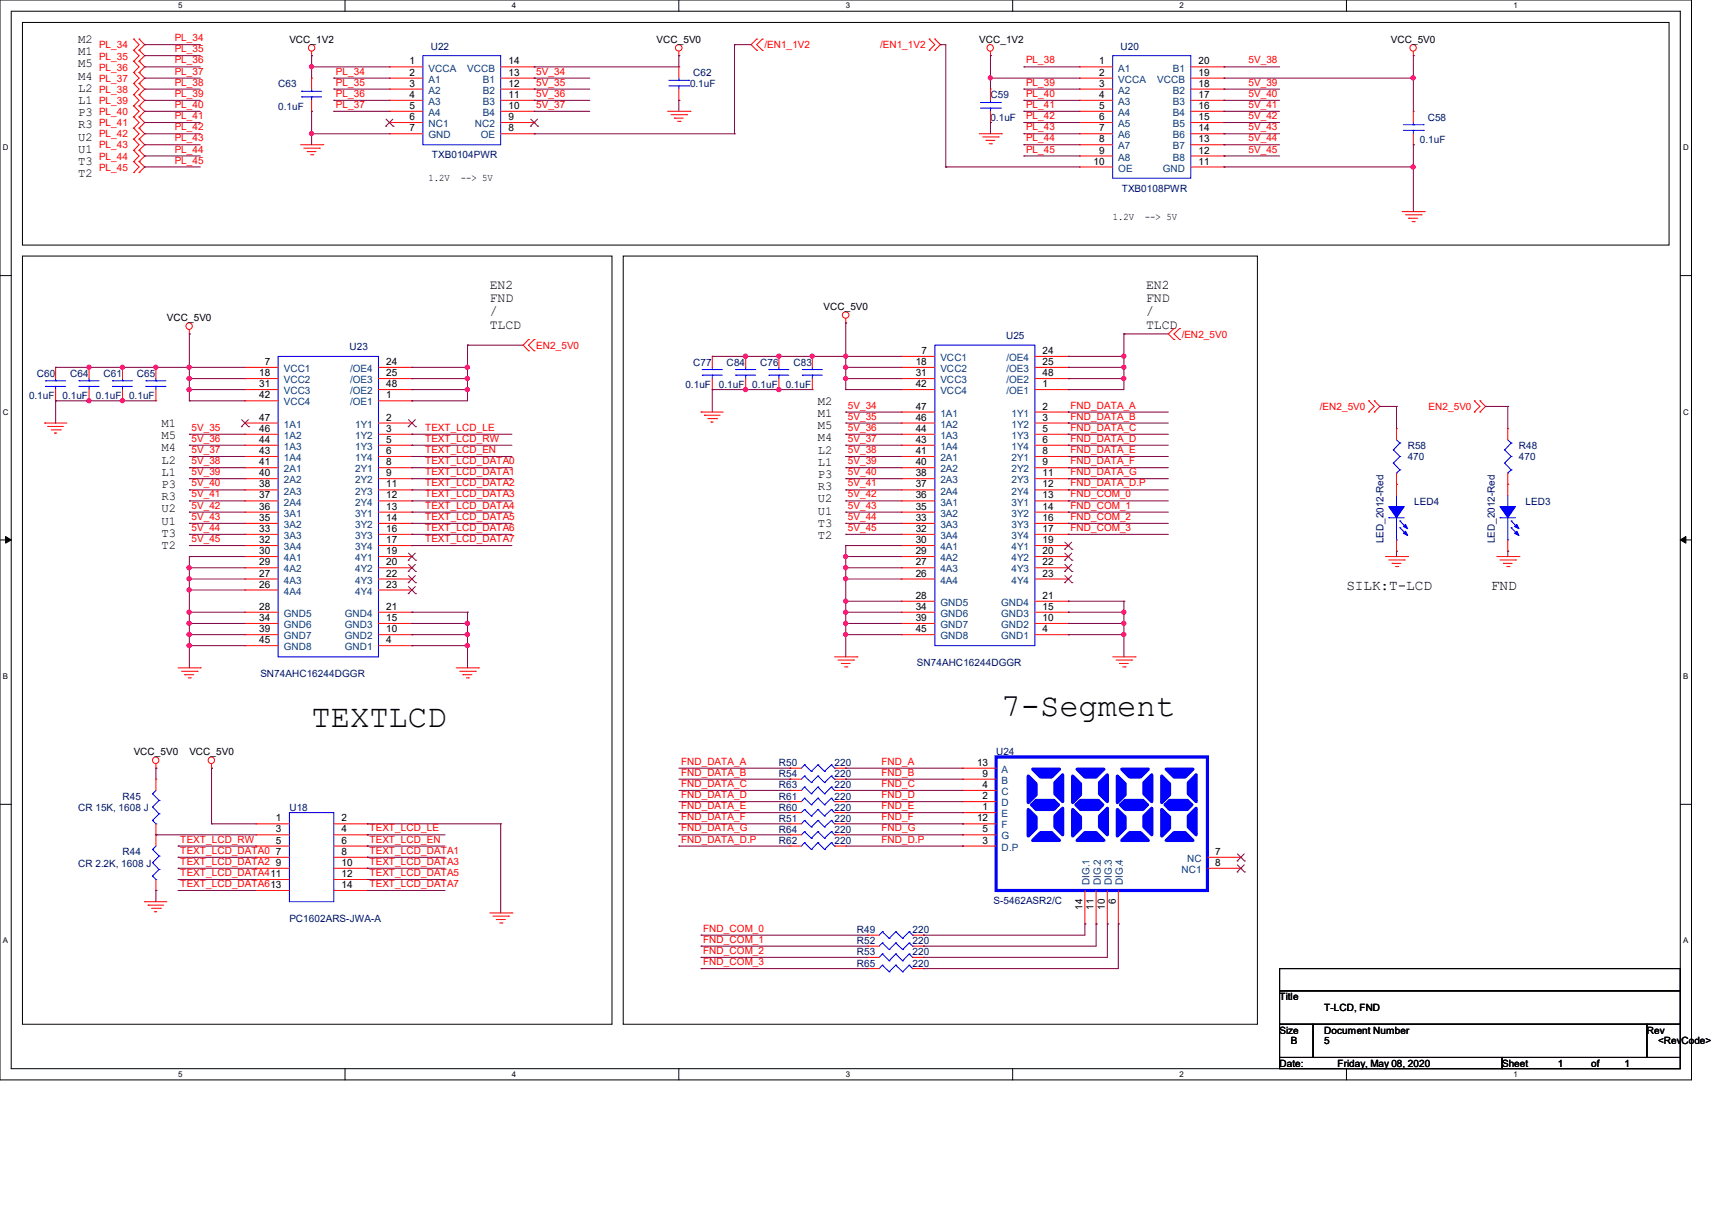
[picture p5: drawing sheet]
<svg xmlns="http://www.w3.org/2000/svg" width="297mm" height="210mm" viewBox="0 0 297 210" stroke-linecap="round" stroke-linejoin="round" font-family="sans-serif">
<defs><g id="words">
<g font-size="5.6">
<text x="173.7" y="124.2">7-Segment</text>
<text x="54.1" y="126.1">TEXTLCD</text>
</g>
<g font-size="2.5">
<text x="233.6" y="102.4">SILK:T-LCD</text>
<text x="258.7" y="102.4">FND</text>
</g>
<g font-size="2.3">
<text x="85" y="50.1">EN2</text>
<text x="85" y="52.4">FND</text>
<text x="198.8" y="50.1">EN2</text>
<text x="198.8" y="52.4">FND</text>
<text x="85" y="54.7">/</text>
<text x="85" y="57">TLCD</text>
<text x="198.8" y="54.7">/</text>
<text x="198.8" y="57">TLCD</text>
</g>
<g font-size="2.1">
<text x="13.5" y="7.5">M2</text>
<text x="13.5" y="9.6">M1</text>
<text x="13.5" y="11.7">M5</text>
<text x="13.5" y="13.8">M4</text>
<text x="13.5" y="15.9">L2</text>
<text x="13.5" y="18">L1</text>
<text x="13.5" y="20.2">P3</text>
<text x="13.5" y="22.3">R3</text>
<text x="13.5" y="24.4">U2</text>
<text x="13.5" y="26.5">U1</text>
<text x="13.5" y="28.6">T3</text>
<text x="13.5" y="30.7">T2</text>
<text x="141.9" y="70.2">M2</text>
<text x="28" y="74">M1</text>
<text x="28" y="76.2">M5</text>
<text x="141.9" y="72.3">M1</text>
<text x="141.9" y="74.4">M5</text>
<text x="141.9" y="76.5">M4</text>
<text x="28" y="78.3">M4</text>
<text x="28" y="80.4">L2</text>
<text x="28" y="82.5">L1</text>
<text x="141.9" y="78.7">L2</text>
<text x="141.9" y="80.8">L1</text>
<text x="141.9" y="82.9">P3</text>
<text x="28" y="84.6">P3</text>
<text x="28" y="86.7">R3</text>
<text x="28" y="88.9">U2</text>
<text x="141.9" y="85">R3</text>
<text x="141.9" y="87.1">U2</text>
<text x="141.9" y="89.2">U1</text>
<text x="28" y="91">U1</text>
<text x="28" y="93.1">T3</text>
<text x="28" y="95.2">T2</text>
<text x="141.9" y="91.4">T3</text>
<text x="141.9" y="93.5">T2</text>
</g>
<g font-size="1.7" fill="#f00">
<text x="17.2" y="8.4">PL_34</text>
<text x="17.2" y="10.3">PL_35</text>
<text x="30.3" y="7.2">PL_34</text>
<text x="30.3" y="9.1">PL_35</text>
<text x="30.3" y="11">PL_36</text>
<text x="132.6" y="8.4">/EN1_1V2</text>
<text x="152.7" y="8.4">/EN1_1V2</text>
<text x="178" y="11">PL_38</text>
<text x="216.6" y="11">5V_38</text>
<text x="17.2" y="12.2">PL_36</text>
<text x="17.2" y="14.2">PL_37</text>
<text x="17.2" y="16.1">PL_38</text>
<text x="30.3" y="13">PL_37</text>
<text x="30.3" y="14.9">PL_38</text>
<text x="30.3" y="16.8">PL_39</text>
<text x="58.3" y="13">PL_34</text>
<text x="58.3" y="14.9">PL_35</text>
<text x="58.3" y="16.8">PL_36</text>
<text x="93" y="13">5V_34</text>
<text x="93" y="14.9">5V_35</text>
<text x="93" y="16.8">5V_36</text>
<text x="178" y="14.9">PL_39</text>
<text x="178" y="16.8">PL_40</text>
<text x="216.6" y="14.9">5V_39</text>
<text x="216.6" y="16.8">5V_40</text>
<text x="17.2" y="18">PL_39</text>
<text x="17.2" y="20">PL_40</text>
<text x="17.2" y="21.9">PL_41</text>
<text x="17.2" y="23.8">PL_42</text>
<text x="30.3" y="18.7">PL_40</text>
<text x="30.3" y="20.7">PL_41</text>
<text x="30.3" y="22.6">PL_42</text>
<text x="58.3" y="18.7">PL_37</text>
<text x="93" y="18.7">5V_37</text>
<text x="178" y="18.7">PL_41</text>
<text x="178" y="20.7">PL_42</text>
<text x="178" y="22.6">PL_43</text>
<text x="216.6" y="18.7">5V_41</text>
<text x="216.6" y="20.7">5V_42</text>
<text x="216.6" y="22.6">5V_43</text>
<text x="17.2" y="25.7">PL_43</text>
<text x="17.2" y="27.7">PL_44</text>
<text x="17.2" y="29.6">PL_45</text>
<text x="30.3" y="24.5">PL_43</text>
<text x="30.3" y="26.5">PL_44</text>
<text x="30.3" y="28.4">PL_45</text>
<text x="178" y="24.5">PL_44</text>
<text x="178" y="26.5">PL_45</text>
<text x="216.6" y="24.5">5V_44</text>
<text x="216.6" y="26.5">5V_45</text>
<text x="205" y="58.6">/EN2_5V0</text>
<text x="93" y="60.5">EN2_5V0</text>
<text x="147.1" y="70.9">5V_34</text>
<text x="185.7" y="70.9">FND_DATA_A</text>
<text x="229" y="71.1">/EN2_5V0</text>
<text x="247.9" y="71.1">EN2_5V0</text>
<text x="33.2" y="74.7">5V_35</text>
<text x="33.2" y="76.6">5V_36</text>
<text x="73.7" y="74.7">TEXT_LCD_LE</text>
<text x="73.7" y="76.6">TEXT_LCD_RW</text>
<text x="147.1" y="72.8">5V_35</text>
<text x="147.1" y="74.7">5V_36</text>
<text x="147.1" y="76.6">5V_37</text>
<text x="185.7" y="72.8">FND_DATA_B</text>
<text x="185.7" y="74.7">FND_DATA_C</text>
<text x="185.7" y="76.6">FND_DATA_D</text>
<text x="33.2" y="78.6">5V_37</text>
<text x="33.2" y="80.5">5V_38</text>
<text x="33.2" y="82.4">5V_39</text>
<text x="73.7" y="78.6">TEXT_LCD_EN</text>
<text x="73.7" y="80.5">TEXT_LCD_DATA0</text>
<text x="73.7" y="82.4">TEXT_LCD_DATA1</text>
<text x="147.1" y="78.6">5V_38</text>
<text x="147.1" y="80.5">5V_39</text>
<text x="147.1" y="82.4">5V_40</text>
<text x="185.7" y="78.6">FND_DATA_E</text>
<text x="185.7" y="80.5">FND_DATA_F</text>
<text x="185.7" y="82.4">FND_DATA_G</text>
<text x="33.2" y="84.4">5V_40</text>
<text x="33.2" y="86.3">5V_41</text>
<text x="33.2" y="88.2">5V_42</text>
<text x="73.7" y="84.4">TEXT_LCD_DATA2</text>
<text x="73.7" y="86.3">TEXT_LCD_DATA3</text>
<text x="73.7" y="88.2">TEXT_LCD_DATA4</text>
<text x="147.1" y="84.4">5V_41</text>
<text x="147.1" y="86.3">5V_42</text>
<text x="147.1" y="88.2">5V_43</text>
<text x="185.7" y="84.4">FND_DATA_D.P</text>
<text x="185.7" y="86.3">FND_COM_0</text>
<text x="185.7" y="88.2">FND_COM_1</text>
<text x="33.2" y="90.2">5V_43</text>
<text x="33.2" y="92.1">5V_44</text>
<text x="33.2" y="94">5V_45</text>
<text x="73.7" y="90.2">TEXT_LCD_DATA5</text>
<text x="73.7" y="92.1">TEXT_LCD_DATA6</text>
<text x="73.7" y="94">TEXT_LCD_DATA7</text>
<text x="147.1" y="90.2">5V_44</text>
<text x="147.1" y="92.1">5V_45</text>
<text x="185.7" y="90.2">FND_COM_2</text>
<text x="185.7" y="92.1">FND_COM_3</text>
<text x="118.1" y="132.6">FND_DATA_A</text>
<text x="118.1" y="134.5">FND_DATA_B</text>
<text x="118.1" y="136.5">FND_DATA_C</text>
<text x="152.9" y="132.6">FND_A</text>
<text x="152.9" y="134.5">FND_B</text>
<text x="152.9" y="136.5">FND_C</text>
<text x="118.1" y="138.4">FND_DATA_D</text>
<text x="118.1" y="140.3">FND_DATA_E</text>
<text x="118.1" y="142.3">FND_DATA_F</text>
<text x="152.9" y="138.4">FND_D</text>
<text x="152.9" y="140.3">FND_E</text>
<text x="152.9" y="142.3">FND_F</text>
<text x="31.3" y="146.1">TEXT_LCD_RW</text>
<text x="31.3" y="148.1">TEXT_LCD_DATA0</text>
<text x="31.3" y="150">TEXT_LCD_DATA2</text>
<text x="64.1" y="144.2">TEXT_LCD_LE</text>
<text x="64.1" y="146.1">TEXT_LCD_EN</text>
<text x="64.1" y="148.1">TEXT_LCD_DATA1</text>
<text x="64.1" y="150">TEXT_LCD_DATA3</text>
<text x="118.1" y="144.2">FND_DATA_G</text>
<text x="118.1" y="146.1">FND_DATA_D.P</text>
<text x="152.9" y="146.1">FND_D.P</text>
<text x="152.9" y="144.2">FND_G</text>
<text x="31.3" y="151.9">TEXT_LCD_DATA411</text>
<text x="31.3" y="153.8">TEXT_LCD_DATA613</text>
<text x="64.1" y="151.9">TEXT_LCD_DATA5</text>
<text x="64.1" y="153.8">TEXT_LCD_DATA7</text>
<text x="122" y="161.6">FND_COM_0</text>
<text x="122" y="163.5">FND_COM_1</text>
<text x="122" y="165.4">FND_COM_2</text>
<text x="122" y="167.4">FND_COM_3</text>
</g>
<g font-size="1.7">
<text x="50.2" y="7.4">VCC_1V2</text>
<text x="71" y="11.2">1</text>
<text x="88.2" y="11.2">14</text>
<text x="113.9" y="7.4">VCC_5V0</text>
<text x="169.9" y="7.4">VCC_1V2</text>
<text x="190.7" y="11.2">1</text>
<text x="207.9" y="11.2">20</text>
<text x="241.3" y="7.4">VCC_5V0</text>
<text x="71" y="13.1">2</text>
<text x="71" y="15">3</text>
<text x="71" y="17">4</text>
<text x="88.2" y="17">11</text>
<text x="88.2" y="15">12</text>
<text x="88.2" y="13.1">13</text>
<text x="190.7" y="15">3</text>
<text x="190.7" y="17">4</text>
<text x="190.7" y="13.1">2</text>
<text x="207.9" y="13.1">19</text>
<text x="207.9" y="15">18</text>
<text x="207.9" y="17">17</text>
<text x="71" y="18.9">5</text>
<text x="71" y="20.8">6</text>
<text x="71" y="22.8">7</text>
<text x="88.2" y="20.8">9</text>
<text x="88.2" y="22.8">8</text>
<text x="88.2" y="18.9">10</text>
<text x="190.7" y="18.9">5</text>
<text x="190.7" y="20.8">6</text>
<text x="190.7" y="22.8">7</text>
<text x="207.9" y="18.9">16</text>
<text x="207.9" y="20.8">15</text>
<text x="207.9" y="22.8">14</text>
<text x="189.7" y="28.5">10</text>
<text x="190.7" y="24.7">8</text>
<text x="190.7" y="26.6">9</text>
<text x="207.9" y="24.7">13</text>
<text x="207.9" y="26.6">12</text>
<text x="207.9" y="28.5">11</text>
<text x="74.3" y="31.3">1.2V</text>
<text x="79.9" y="31.3">--&gt; 5V</text>
<text x="193" y="38.1">1.2V</text>
<text x="198.6" y="38.1">--&gt; 5V</text>
<text x="142.9" y="53.8">VCC_5V0</text>
<text x="29" y="55.7">VCC_5V0</text>
<text x="45" y="65.2">18</text>
<text x="45.9" y="63.3">7</text>
<text x="67" y="65.2">25</text>
<text x="67" y="63.3">24</text>
<text x="158.9" y="63.3">18</text>
<text x="158.9" y="65.2">31</text>
<text x="159.8" y="61.4">7</text>
<text x="180.9" y="65.2">48</text>
<text x="180.9" y="63.3">25</text>
<text x="180.9" y="61.4">24</text>
<text x="45" y="67.1">31</text>
<text x="45" y="69.1">42</text>
<text x="67" y="69.1">1</text>
<text x="67" y="67.1">48</text>
<text x="158.9" y="67.1">42</text>
<text x="158.9" y="71">47</text>
<text x="180.9" y="71">2</text>
<text x="180.9" y="67.1">1</text>
<text x="45" y="72.9">47</text>
<text x="45" y="74.9">46</text>
<text x="45" y="76.8">44</text>
<text x="67" y="72.9">2</text>
<text x="67" y="74.9">3</text>
<text x="67" y="76.8">5</text>
<text x="158.9" y="72.9">46</text>
<text x="158.9" y="74.9">44</text>
<text x="158.9" y="76.8">43</text>
<text x="180.9" y="72.9">3</text>
<text x="180.9" y="74.9">5</text>
<text x="180.9" y="76.8">6</text>
<text x="45" y="78.7">43</text>
<text x="45" y="80.7">41</text>
<text x="45" y="82.6">40</text>
<text x="67" y="78.7">6</text>
<text x="67" y="80.7">8</text>
<text x="67" y="82.6">9</text>
<text x="158.9" y="78.7">41</text>
<text x="158.9" y="80.7">40</text>
<text x="158.9" y="82.6">38</text>
<text x="180.9" y="78.7">8</text>
<text x="180.9" y="80.7">9</text>
<text x="180.9" y="82.6">11</text>
<text x="45" y="84.5">38</text>
<text x="45" y="86.4">37</text>
<text x="45" y="88.4">36</text>
<text x="67" y="84.5">11</text>
<text x="67" y="86.4">12</text>
<text x="67" y="88.4">13</text>
<text x="158.9" y="84.5">37</text>
<text x="158.9" y="86.4">36</text>
<text x="158.9" y="88.4">35</text>
<text x="180.9" y="84.5">12</text>
<text x="180.9" y="86.4">13</text>
<text x="180.9" y="88.4">14</text>
<text x="45" y="90.3">35</text>
<text x="45" y="92.2">33</text>
<text x="45" y="94.2">32</text>
<text x="67" y="90.3">14</text>
<text x="67" y="92.2">16</text>
<text x="67" y="94.2">17</text>
<text x="158.9" y="90.3">33</text>
<text x="158.9" y="92.2">32</text>
<text x="158.9" y="94.2">30</text>
<text x="180.9" y="90.3">16</text>
<text x="180.9" y="92.2">17</text>
<text x="180.9" y="94.2">19</text>
<text x="45" y="96.1">30</text>
<text x="45" y="98">29</text>
<text x="45" y="100">27</text>
<text x="45" y="101.9">26</text>
<text x="67" y="96.1">19</text>
<text x="67" y="98">20</text>
<text x="67" y="100">22</text>
<text x="67" y="101.9">23</text>
<text x="158.9" y="96.1">29</text>
<text x="158.9" y="98">27</text>
<text x="158.9" y="100">26</text>
<text x="180.9" y="96.1">20</text>
<text x="180.9" y="98">22</text>
<text x="180.9" y="100">23</text>
<text x="45" y="105.7">28</text>
<text x="45" y="107.7">34</text>
<text x="67" y="107.7">15</text>
<text x="67" y="105.7">21</text>
<text x="158.9" y="103.8">28</text>
<text x="158.9" y="105.7">34</text>
<text x="158.9" y="107.7">39</text>
<text x="180.9" y="107.7">10</text>
<text x="180.9" y="105.7">15</text>
<text x="180.9" y="103.8">21</text>
<text x="45" y="109.6">39</text>
<text x="45" y="111.5">45</text>
<text x="67" y="111.5">4</text>
<text x="67" y="109.6">10</text>
<text x="158.9" y="109.6">45</text>
<text x="180.9" y="109.6">4</text>
<text x="23.2" y="131">VCC_5V0</text>
<text x="32.8" y="131">VCC_5V0</text>
<text x="169.5" y="132.8">13</text>
<text x="170.5" y="134.7">9</text>
<text x="170.5" y="136.6">4</text>
<text x="47.9" y="142.4">1</text>
<text x="59.3" y="142.4">2</text>
<text x="169.5" y="142.4">12</text>
<text x="170.5" y="138.6">2</text>
<text x="170.5" y="140.5">1</text>
<text x="47.9" y="144.4">3</text>
<text x="47.9" y="146.3">5</text>
<text x="47.9" y="148.2">7</text>
<text x="59.3" y="144.4">4</text>
<text x="59.3" y="146.3">6</text>
<text x="59.3" y="148.2">8</text>
<text x="170.5" y="144.4">5</text>
<text x="170.5" y="146.3">3</text>
<text x="210.8" y="148.2">7</text>
<text x="47.9" y="150.2">9</text>
<text x="59.3" y="154">14</text>
<text x="59.3" y="150.2">10</text>
<text x="59.3" y="152.1">12</text>
<text x="210.8" y="150.2">8</text>
<text x="187.8" y="157.7" transform="rotate(-90 187.8 157.7)">14</text>
<text x="189.7" y="157.7" transform="rotate(-90 189.7 157.7)">11</text>
<text x="191.7" y="157.7" transform="rotate(-90 191.7 157.7)">10</text>
<text x="193.6" y="156.8" transform="rotate(-90 193.6 156.8)">6</text>
<text x="222" y="173.4">Title</text>
<text x="222" y="179.2">Size</text>
<text x="229.7" y="175.3">T-LCD, FND</text>
<text x="229.7" y="179.2">Document Number</text>
<text x="285.7" y="179.2">Rev</text>
<text x="222" y="185">Date:</text>
<text x="223.9" y="181.1">B</text>
<text x="229.7" y="181.1">5</text>
<text x="232.1" y="185">Friday, May 08, 2020</text>
<text x="260.6" y="185">Sheet</text>
<text x="270.2" y="185">1</text>
<text x="276" y="185">of</text>
<text x="281.8" y="185">1</text>
<text x="287.7" y="181.1">&lt;RevCode&gt;</text>
</g>
<g font-size="1.7" fill="#000080">
<text x="74.7" y="8.6">U22</text>
<text x="194.4" y="8.6">U20</text>
<text x="48.3" y="15.2">C63</text>
<text x="119.7" y="15.2">0.1uF</text>
<text x="120.3" y="13.2">C62</text>
<text x="171.8" y="17.1">C59</text>
<text x="48.3" y="19">0.1uF</text>
<text x="171.8" y="20.9">0.1uF</text>
<text x="247.7" y="20.9">C58</text>
<text x="74.9" y="27.5">TXB0104PWR</text>
<text x="246.3" y="24.8">0.1uF</text>
<text x="194.6" y="33.3">TXB0108PWR</text>
<text x="174.5" y="58.8">U25</text>
<text x="6.4" y="65.3">C60</text>
<text x="12.2" y="65.3">C64</text>
<text x="17.9" y="65.3">C61</text>
<text x="23.7" y="65.3">C65</text>
<text x="60.6" y="60.7">U23</text>
<text x="120.3" y="63.4">C77</text>
<text x="126.1" y="63.4">C84</text>
<text x="131.9" y="63.4">C76</text>
<text x="137.7" y="63.4">C83</text>
<text x="5" y="69.2">0.1uF</text>
<text x="10.8" y="69.2">0.1uF</text>
<text x="16.6" y="69.2">0.1uF</text>
<text x="22.4" y="69.2">0.1uF</text>
<text x="118.9" y="67.3">0.1uF</text>
<text x="124.7" y="67.3">0.1uF</text>
<text x="130.5" y="67.3">0.1uF</text>
<text x="136.3" y="67.3">0.1uF</text>
<text x="244.2" y="77.9">R58</text>
<text x="263.5" y="77.9">R48</text>
<text x="244.2" y="79.8">470</text>
<text x="263.5" y="79.8">470</text>
<text x="245.4" y="87.5">LED4</text>
<text x="264.7" y="87.5">LED3</text>
<text x="240" y="94.2" transform="rotate(-90 240 94.2)">LED_2012-Red</text>
<text x="259.3" y="94.2" transform="rotate(-90 259.3 94.2)">LED_2012-Red</text>
<text x="45.2" y="117.4">SN74AHC16244DGGR</text>
<text x="159.1" y="115.5">SN74AHC16244DGGR</text>
<text x="172.8" y="131">U24</text>
<text x="135.1" y="136.7">R63</text>
<text x="135.1" y="132.9">R50</text>
<text x="135.1" y="134.8">R54</text>
<text x="144.8" y="136.7">220</text>
<text x="144.8" y="132.9">220</text>
<text x="144.8" y="134.8">220</text>
<text x="13.5" y="140.6">CR 15K, 1608 J</text>
<text x="21.3" y="138.7">R45</text>
<text x="50.2" y="140.6">U18</text>
<text x="135.1" y="138.7">R61</text>
<text x="135.1" y="140.6">R60</text>
<text x="135.1" y="142.5">R51</text>
<text x="144.8" y="138.7">220</text>
<text x="144.8" y="140.6">220</text>
<text x="144.8" y="142.5">220</text>
<text x="21.3" y="148.3">R44</text>
<text x="135.1" y="144.5">R64</text>
<text x="135.1" y="146.4">R62</text>
<text x="144.8" y="144.5">220</text>
<text x="144.8" y="146.4">220</text>
<text x="13.5" y="150.3">CR 2.2K, 1608 J</text>
<text x="50.2" y="159.9">PC1602ARS-JWA-A</text>
<text x="148.7" y="161.8">R49</text>
<text x="158.3" y="161.8">220</text>
<text x="172.4" y="156.8">S-5462ASR2/C</text>
<text x="148.7" y="165.7">R53</text>
<text x="148.7" y="167.6">R65</text>
<text x="148.7" y="163.8">R52</text>
<text x="158.3" y="165.7">220</text>
<text x="158.3" y="167.6">220</text>
<text x="158.3" y="163.8">220</text>
</g>
<g font-size="1.7" fill="#004080">
<text x="74.3" y="14.4">A1</text>
<text x="74.3" y="16.3">A2</text>
<text x="74.3" y="12.4">VCCA</text>
<text x="81.1" y="12.4">VCCB</text>
<text x="83.8" y="16.3">B2</text>
<text x="83.8" y="14.4">B1</text>
<text x="194" y="16.3">A2</text>
<text x="194" y="14.4">VCCA</text>
<text x="194" y="12.4">A1</text>
<text x="200.8" y="14.4">VCCB</text>
<text x="203.5" y="16.3">B2</text>
<text x="203.5" y="12.4">B1</text>
<text x="74.3" y="18.2">A3</text>
<text x="74.3" y="20.1">A4</text>
<text x="74.3" y="22.1">NC1</text>
<text x="82.4" y="22.1">NC2</text>
<text x="83.8" y="20.1">B4</text>
<text x="83.8" y="18.2">B3</text>
<text x="194" y="18.2">A3</text>
<text x="194" y="20.1">A4</text>
<text x="194" y="22.1">A5</text>
<text x="203.5" y="18.2">B3</text>
<text x="203.5" y="20.1">B4</text>
<text x="203.5" y="22.1">B5</text>
<text x="74.3" y="24">GND</text>
<text x="83.4" y="24">OE</text>
<text x="194" y="24">A6</text>
<text x="194" y="25.9">A7</text>
<text x="194" y="27.9">A8</text>
<text x="194" y="29.8">OE</text>
<text x="201.7" y="29.8">GND</text>
<text x="203.5" y="24">B6</text>
<text x="203.5" y="25.9">B7</text>
<text x="203.5" y="27.9">B8</text>
<text x="49.2" y="64.5">VCC1</text>
<text x="60.7" y="64.5">/OE4</text>
<text x="163.1" y="62.6">VCC1</text>
<text x="163.1" y="64.5">VCC2</text>
<text x="174.6" y="64.5">/OE3</text>
<text x="174.6" y="62.6">/OE4</text>
<text x="49.2" y="66.5">VCC2</text>
<text x="49.2" y="68.4">VCC3</text>
<text x="49.2" y="70.3">VCC4</text>
<text x="60.7" y="70.3">/OE1</text>
<text x="60.7" y="68.4">/OE2</text>
<text x="60.7" y="66.5">/OE3</text>
<text x="163.1" y="66.5">VCC3</text>
<text x="163.1" y="68.4">VCC4</text>
<text x="174.6" y="68.4">/OE1</text>
<text x="174.6" y="66.5">/OE2</text>
<text x="49.2" y="74.2">1A1</text>
<text x="49.2" y="76.1">1A2</text>
<text x="61.6" y="74.2">1Y1</text>
<text x="61.6" y="76.1">1Y2</text>
<text x="163.1" y="72.3">1A1</text>
<text x="163.1" y="74.2">1A2</text>
<text x="163.1" y="76.1">1A3</text>
<text x="175.5" y="72.3">1Y1</text>
<text x="175.5" y="74.2">1Y2</text>
<text x="175.5" y="76.1">1Y3</text>
<text x="49.2" y="78">1A3</text>
<text x="49.2" y="80">1A4</text>
<text x="49.2" y="81.9">2A1</text>
<text x="49.2" y="83.8">2A2</text>
<text x="61.6" y="78">1Y3</text>
<text x="61.6" y="80">1Y4</text>
<text x="61.6" y="81.9">2Y1</text>
<text x="61.6" y="83.8">2Y2</text>
<text x="163.1" y="78">1A4</text>
<text x="163.1" y="80">2A1</text>
<text x="163.1" y="81.9">2A2</text>
<text x="163.1" y="83.8">2A3</text>
<text x="175.5" y="78">1Y4</text>
<text x="175.5" y="80">2Y1</text>
<text x="175.5" y="81.9">2Y2</text>
<text x="175.5" y="83.8">2Y3</text>
<text x="49.2" y="85.8">2A3</text>
<text x="49.2" y="87.7">2A4</text>
<text x="49.2" y="89.6">3A1</text>
<text x="61.6" y="85.8">2Y3</text>
<text x="61.6" y="87.7">2Y4</text>
<text x="61.6" y="89.6">3Y1</text>
<text x="163.1" y="85.8">2A4</text>
<text x="163.1" y="87.7">3A1</text>
<text x="163.1" y="89.6">3A2</text>
<text x="175.5" y="85.8">2Y4</text>
<text x="175.5" y="87.7">3Y1</text>
<text x="175.5" y="89.6">3Y2</text>
<text x="49.2" y="91.6">3A2</text>
<text x="49.2" y="93.5">3A3</text>
<text x="49.2" y="95.4">3A4</text>
<text x="61.6" y="91.6">3Y2</text>
<text x="61.6" y="93.5">3Y3</text>
<text x="61.6" y="95.4">3Y4</text>
<text x="163.1" y="91.6">3A3</text>
<text x="163.1" y="93.5">3A4</text>
<text x="163.1" y="95.4">4A1</text>
<text x="175.5" y="91.6">3Y3</text>
<text x="175.5" y="93.5">3Y4</text>
<text x="175.5" y="95.4">4Y1</text>
<text x="49.2" y="97.3">4A1</text>
<text x="49.2" y="99.3">4A2</text>
<text x="49.2" y="101.2">4A3</text>
<text x="61.6" y="97.3">4Y1</text>
<text x="61.6" y="99.3">4Y2</text>
<text x="61.6" y="101.2">4Y3</text>
<text x="163.1" y="97.3">4A2</text>
<text x="163.1" y="99.3">4A3</text>
<text x="163.1" y="101.2">4A4</text>
<text x="175.5" y="97.3">4Y2</text>
<text x="175.5" y="99.3">4Y3</text>
<text x="175.5" y="101.2">4Y4</text>
<text x="49.2" y="107">GND5</text>
<text x="49.2" y="103.1">4A4</text>
<text x="59.8" y="107">GND4</text>
<text x="61.6" y="103.1">4Y4</text>
<text x="163.1" y="105.1">GND5</text>
<text x="163.1" y="107">GND6</text>
<text x="173.7" y="107">GND3</text>
<text x="173.7" y="105.1">GND4</text>
<text x="49.2" y="108.9">GND6</text>
<text x="49.2" y="110.9">GND7</text>
<text x="49.2" y="112.8">GND8</text>
<text x="59.8" y="112.8">GND1</text>
<text x="59.8" y="110.9">GND2</text>
<text x="59.8" y="108.9">GND3</text>
<text x="163.1" y="108.9">GND7</text>
<text x="163.1" y="110.9">GND8</text>
<text x="173.7" y="110.9">GND1</text>
<text x="173.7" y="108.9">GND2</text>
<text x="173.8" y="134">A</text>
<text x="173.8" y="135.9">B</text>
<text x="173.8" y="137.9">C</text>
<text x="173.8" y="139.8">D</text>
<text x="173.8" y="141.7">E</text>
<text x="173.8" y="143.7">F</text>
<text x="173.8" y="145.6">G</text>
<text x="173.8" y="147.5">D.P</text>
<text x="205.9" y="149.5">NC</text>
<text x="189" y="153.5" transform="rotate(-90 189 153.5)">DIG.1</text>
<text x="191" y="153.5" transform="rotate(-90 191 153.5)">DIG.2</text>
<text x="192.9" y="153.5" transform="rotate(-90 192.9 153.5)">DIG.3</text>
<text x="194.8" y="153.5" transform="rotate(-90 194.8 153.5)">DIG.4</text>
<text x="205" y="151.4">NC1</text>
</g>
<g font-size="1.4">
<text x="30.9" y="1.4">5</text>
<text x="88.8" y="1.4">4</text>
<text x="146.7" y="1.4">3</text>
<text x="204.6" y="1.4">2</text>
<text x="262.6" y="1.4">1</text>
<text x=".5" y="26.1">D</text>
<text x="292" y="26.1">D</text>
<text x=".5" y="71.9">C</text>
<text x="292" y="71.9">C</text>
<text x=".5" y="117.8">B</text>
<text x="292" y="117.8">B</text>
<text x=".5" y="163.6">A</text>
<text x="292" y="163.6">A</text>
<text x="30.9" y="186.8">5</text>
<text x="88.8" y="186.8">4</text>
<text x="146.7" y="186.8">3</text>
<text x="204.6" y="186.8">2</text>
<text x="262.6" y="186.8">1</text>
</g>
</g></defs>
<path d="M0 0h293.5v187.3h-293.5zM1.9 1.9h289.6v183.4h-289.6z" fill="none" stroke="#000" stroke-width=".17"/>
<g fill="#fff">
<path d="M30.9 .2h.8v1.5h-.8z"/>
<path d="M30.9 185.5h.8v1.6h-.8z"/>
</g>
<path d="M59.9 0v1.9M59.9 185.3v2" fill="none" stroke="#000" stroke-width=".17"/>
<g fill="#fff">
<path d="M88.8 .2h.8v1.5h-.8z"/>
<path d="M88.8 185.5h.8v1.6h-.8z"/>
</g>
<path d="M117.8 0v1.9M117.8 185.3v2" fill="none" stroke="#000" stroke-width=".17"/>
<g fill="#fff">
<path d="M146.7 .2h.8v1.5h-.8z"/>
<path d="M146.7 185.5h.8v1.6h-.8z"/>
</g>
<path d="M175.7 0v1.9M175.7 185.3v2" fill="none" stroke="#000" stroke-width=".17"/>
<g fill="#fff">
<path d="M204.6 .2h.8v1.5h-.8z"/>
<path d="M204.6 185.5h.8v1.6h-.8z"/>
</g>
<path d="M233.6 0v1.9M233.6 185.3v2" fill="none" stroke="#000" stroke-width=".17"/>
<g fill="#fff">
<path d="M262.6 .2h.7v1.5h-.7z"/>
<path d="M262.6 185.5h.7v1.6h-.7z"/>
<path d="M.5 24.8h1v1.6h-1z"/>
<path d="M292 24.8h1v1.6h-1z"/>
<path d="M.5 70.7h1v1.5h-1z"/>
<path d="M292 70.7h1v1.5h-1z"/>
</g>
<path d="M0 47.8h1.9M291.5 47.8h2" fill="none" stroke="#000" stroke-width=".17"/>
<g fill="#fff">
<path d="M.5 116.5h.9v1.6h-.9z"/>
<path d="M292 116.5h.9v1.6h-.9z"/>
</g>
<path d="M0 93.6h1.9M291.5 93.6h2" fill="none" stroke="#000" stroke-width=".17"/>
<path d="M1 93l.9 .6-.9 .6zM291.5 93.6l1-.6v1.2z" fill="#000" stroke="#000" stroke-width=".17"/>
<g fill="#fff">
<path d="M.5 162.4h.9v1.5h-.9z"/>
<path d="M292 162.4h.9v1.5h-.9z"/>
</g>
<path d="M3.9 3.9h285.7v38.6h-285.7zM3.9 44.4h102.3v133.2h-102.3zM108.1 44.4h110v133.2h-110zM0 139.5h1.9M291.5 139.5h2M222 168h69.5v3.8h-69.5zM222 171.8h69.5v5.8h-69.5zM222 177.6h5.8v5.8h-5.8zM227.8 177.6h57.9v5.8h-57.9zM285.7 177.6h5.8v5.8h-5.8zM222 183.4h38.6v1.9h-38.6zM260.6 183.4h30.9v1.9h-30.9z" fill="none" stroke="#000" stroke-width=".17"/>
<g fill="none" stroke="#f00" stroke-width=".17">
<path d="M23.2 8.7h.1M23.2 6.8h.1M23.2 10.6h.1M23.2 12.6h.1M23.2 14.5h.1M23.2 16.4h.1M23.2 18.4h.1M23.2 6.8l.9 .9-.9 1M23.2 8.7l.9 1-.9 .9M23.2 10.6l.9 1-.9 1M23.2 12.6l.9 .9-.9 1M23.2 14.5l.9 1-.9 .9"/>
<path d="M23.2 16.4l.9 1-.9 1M23.2 18.4l.9 .9-.9 1M24.1 6.8h.1M24.1 8.7h.1M24.1 10.6h.1M24.1 12.6h.1M24.1 14.5h.1M24.1 16.4h.1M24.1 18.4h.1M24.1 6.8l1 .9-1 1M24.1 8.7l1 1-1 .9M24.1 10.6l1 1-1 1"/>
<path d="M24.1 12.6l1 .9-1 1M24.1 14.5l1 1-1 .9M24.1 16.4l1 1-1 1M24.1 18.4l1 .9-1 1M54.1 9.7h.1M54.1 13.5h.1M54.1 19.3h.1M54.1 8.9v.8M54.1 13.5v2M54.1 17.4v1.9M67.6 13.5h.1M67.6 15.5h.1"/>
<path d="M67.6 17.4h.1M67.6 19.3h.1M67.6 11.6h.1M67.6 19.3h5.8M67.6 13.5h5.8M67.6 15.5h5.8M67.6 17.4h5.8M67.6 11.6h5.8M86.9 19.3h5.8M86.9 13.5h5.8M86.9 15.5h5.8M86.9 17.4h5.8"/>
<path d="M86.9 11.6h5.8M92.7 19.3h.1M92.7 17.4h.1M92.7 15.5h.1M92.7 13.5h.1M92.7 11.6h.1M115.8 19.3h3.9M116.4 19.9h2.7M117.8 9.7h.1M117.8 11.6h.1M117.8 17.4h.1M117.8 8.9v.8"/>
<path d="M117.8 11.6v1.9M117.8 15.5v1.9M119.1 19.9h.1M119.7 19.3h.1M131.3 6.8h.1M131.3 8.7h.1M131.3 6.8l-1 .9 1 1M132.2 8.7h.1M132.2 6.8h.1M132.2 6.8l-.9 .9 .9 1M161.2 8.7h.1M161.2 6.8h.1"/>
<path d="M161.2 6.8l1 .9-1 1M162.2 6.8h.1M162.2 8.7h.1M162.2 6.8l1 .9-1 1M171.8 9.7h.1M171.8 15.5h.1M171.8 8.9v.8M171.8 15.5v1.9M171.8 19.3v2M187.3 15.5h.1M187.3 17.4h.1M187.3 19.3h.1"/>
<path d="M187.3 13.5h.1M187.3 11.6h.1M187.3 19.3h5.7M187.3 13.5h5.7M187.3 15.5h5.7M187.3 17.4h5.7M187.3 11.6h5.7M206.6 19.3h5.7M206.6 13.5h5.7M206.6 15.5h5.7M206.6 17.4h5.7M206.6 11.6h5.7"/>
<path d="M212.3 13.5h.1M212.3 15.5h.1M212.3 17.4h.1M212.3 19.3h.1M212.3 11.6h.1M245.2 9.7h.1M245.2 19.3h.1M245.2 8.9v.8M245.2 19.3v2M23.2 20.3h.1M23.2 22.2h.1M23.2 24.1h.1"/>
<path d="M23.2 26.1h.1M23.2 28h.1M23.2 29.9h.1M23.2 20.3l.9 1-.9 .9M23.2 22.2l.9 1-.9 .9M23.2 24.1l.9 1-.9 1M23.2 26.1l.9 1-.9 .9M23.2 28l.9 1-.9 .9M24.1 20.3h.1M24.1 22.2h.1M24.1 24.1h.1M24.1 26.1h.1"/>
<path d="M24.1 28h.1M24.1 29.9h.1M24.1 20.3l1 1-1 .9M24.1 22.2l1 1-1 .9M24.1 24.1l1 1-1 1M24.1 26.1l1 1-1 .9M24.1 28l1 1-1 .9M52.2 25.1h3.8M52.7 25.7h2.7M53.3 26.3h.1M53.3 26.3h1.5M53.9 26.8h.4"/>
<path d="M54.3 26.8h.1M55.4 25.7h.1M56 25.1h.1M67.6 21.3h.1M67.6 23.2h.1M67.6 23.2h5.8M67.6 21.3h5.8M86.9 23.2h5.8M86.9 21.3h5.8M92.7 21.3h.1M92.7 23.2h.1M117 20.5h.1"/>
<path d="M117 20.5h1.5M117.6 21h.4M118 21h.1M169.9 23.2h3.8M170.5 23.7h2.7M171.1 24.3h.1M171.1 24.3h1.5M171.6 24.9h.4M171.8 21.3h.1M172 24.9h.1M173.2 23.7h.1M173.7 23.2h.1"/>
<path d="M187.3 21.3h.1M187.3 23.2h.1M187.3 25.1h.1M187.3 27.1h.1M187.3 29h.1M187.3 25.1h5.7M187.3 23.2h5.7M187.3 21.3h5.7M187.3 27.1h5.7M187.3 29h5.7M206.6 25.1h5.7M206.6 23.2h5.7"/>
<path d="M206.6 21.3h5.7M206.6 27.1h5.7M206.6 29h5.7M212.3 21.3h.1M212.3 23.2h.1M212.3 25.1h.1M212.3 27.1h.1M212.3 29h.1M243.2 36.7h3.9M243.8 37.3h2.7M244.4 37.8h.1M244.4 37.8h1.6"/>
<path d="M245 38.4h.4M245.2 25.1h.1M245.2 23.2v1.9M245.4 38.4h.1M246.5 37.3h.1M247.1 36.7h.1M32.9 57.9h.1M32.9 57.1v.8M91.7 58.9h.1M91.7 58.9l-.9 1 .9 .9M92.7 58.9h.1M92.7 58.9l-1 1 1 .9"/>
<path d="M146.7 56h.1M146.7 55.2v.8M203.7 57h.1M203.7 58.9h.1M203.7 57l-1 .9 1 1M204.6 58.9h.1M204.6 57h.1M204.6 57l-.9 .9 .9 1M7.7 73.4h.1M7.7 73.4h3.9M8.3 74h.1M8.3 74h2.7"/>
<path d="M8.9 74.5h1.6M9.5 75.1h.1M9.5 75.1h.4M9.7 63.7h.1M9.7 69.5h.1M9.7 63.7v2M9.7 67.6v1.9M10.5 74.5h.1M15.5 63.7h.1M15.5 69.5h.1M15.5 63.7v2M15.5 67.6v1.9"/>
<path d="M21.3 63.7h.1M21.3 69.5h.1M21.3 63.7v2M21.3 67.6v1.9M27.1 63.7h.1M27.1 69.5h.1M27.1 63.7v2M27.1 67.6v1.9M42.5 63.7h.1M42.5 65.7h.1M42.5 67.6h.1M42.5 69.5h.1"/>
<path d="M42.5 73.4h.1M42.5 75.3h.1M42.5 77.2h.1M42.5 79.2h.1M42.5 73.4h5.8M42.5 75.3h5.8M42.5 77.2h5.8M42.5 79.2h5.8M42.5 69.5h5.8M42.5 67.6h5.8M42.5 65.7h5.8M42.5 63.7h5.8"/>
<path d="M65.7 73.4h5.8M65.7 75.3h5.8M65.7 77.2h5.8M65.7 79.2h5.8M65.7 69.5h5.8M65.7 67.6h5.8M65.7 65.7h5.8M65.7 63.7h5.8M71.5 73.4h.1M71.5 75.3h.1M71.5 77.2h.1M71.5 79.2h.1"/>
<path d="M71.5 69.5h.1M71.5 67.6h.1M71.5 65.7h.1M71.5 63.7h.1M91.7 60.8h.1M92.7 60.8h.1M121.6 71.5h.1M121.6 71.5h3.9M122.2 72h.1M122.2 72h2.7M122.8 72.6h1.5M123.4 73.2h.1"/>
<path d="M123.4 73.2h.3M123.6 61.8h.1M123.6 67.6h.1M123.6 61.8v1.9M123.6 65.7v1.9M124.3 72.6h.1M129.4 61.8h.1M129.4 67.6h.1M129.4 61.8v1.9M129.4 65.7v1.9M135.1 61.8h.1M135.1 67.6h.1"/>
<path d="M135.1 61.8v1.9M135.1 65.7v1.9M140.9 61.8h.1M140.9 67.6h.1M140.9 61.8v1.9M140.9 65.7v1.9M156.4 61.8h.1M156.4 63.7h.1M156.4 65.7h.1M156.4 67.6h.1M156.4 71.5h.1M156.4 73.4h.1"/>
<path d="M156.4 75.3h.1M156.4 77.2h.1M156.4 79.2h.1M156.4 73.4h5.8M156.4 71.5h5.8M156.4 75.3h5.8M156.4 77.2h5.8M156.4 79.2h5.8M156.4 67.6h5.8M156.4 65.7h5.8M156.4 63.7h5.8M156.4 61.8h5.8"/>
<path d="M179.5 73.4h5.8M179.5 71.5h5.8M179.5 75.3h5.8M179.5 77.2h5.8M179.5 79.2h5.8M179.5 67.6h5.8M179.5 65.7h5.8M179.5 63.7h5.8M179.5 61.8h5.8M185.3 71.5h.1M185.3 73.4h.1M185.3 75.3h.1"/>
<path d="M185.3 77.2h.1M185.3 79.2h.1M185.3 67.6h.1M185.3 65.7h.1M185.3 63.7h.1M185.3 61.8h.1M237.4 71.5h.1M237.4 69.5h.1M237.4 69.5l1 1-1 1M238.4 69.5h.1M238.4 71.5h.1M238.4 69.5l1 1-1 1"/>
<path d="M242.3 74.3h.1M242.3 74.3v2M255.8 71.5h.1M255.8 69.5h.1M255.8 69.5l1 1-1 1M256.8 69.5h.1M256.8 71.5h.1M256.8 69.5l.9 1-.9 1M261.6 74.3h.1M261.6 74.3v2M42.5 81.1h.1M42.5 83h.1"/>
<path d="M42.5 85h.1M42.5 86.9h.1M42.5 88.8h.1M42.5 90.8h.1M42.5 92.7h.1M42.5 94.6h.1M42.5 96.5h.1M42.5 98.5h.1M42.5 96.5h5.8M42.5 81.1h5.8M42.5 83h5.8M42.5 85h5.8"/>
<path d="M42.5 86.9h5.8M42.5 88.8h5.8M42.5 90.8h5.8M42.5 92.7h5.8M42.5 94.6h5.8M42.5 98.5h5.8M65.7 96.5h5.8M65.7 81.1h5.8M65.7 83h5.8M65.7 85h5.8M65.7 86.9h5.8M65.7 88.8h5.8"/>
<path d="M65.7 90.8h5.8M65.7 92.7h5.8M65.7 94.6h5.8M65.7 98.5h5.8M71.5 81.1h.1M71.5 83h.1M71.5 85h.1M71.5 86.9h.1M71.5 88.8h.1M71.5 90.8h.1M71.5 92.7h.1M71.5 94.6h.1"/>
<path d="M71.5 96.5h.1M71.5 98.5h.1M156.4 81.1h.1M156.4 83h.1M156.4 85h.1M156.4 86.9h.1M156.4 88.8h.1M156.4 90.8h.1M156.4 92.7h.1M156.4 94.6h.1M156.4 96.5h.1M156.4 98.5h.1"/>
<path d="M156.4 96.5h5.8M156.4 81.1h5.8M156.4 83h5.8M156.4 85h5.8M156.4 86.9h5.8M156.4 88.8h5.8M156.4 90.8h5.8M156.4 92.7h5.8M156.4 94.6h5.8M156.4 98.5h5.8M179.5 96.5h5.8M179.5 81.1h5.8"/>
<path d="M179.5 83h5.8M179.5 85h5.8M179.5 86.9h5.8M179.5 88.8h5.8M179.5 90.8h5.8M179.5 92.7h5.8M179.5 94.6h5.8M179.5 98.5h5.8M185.3 81.1h.1M185.3 83h.1M185.3 85h.1M185.3 86.9h.1"/>
<path d="M185.3 88.8h.1M185.3 90.8h.1M185.3 92.7h.1M185.3 94.6h.1M185.3 96.5h.1M185.3 98.5h.1M240.4 96.5h3.8M240.9 97.1h2.7M241.5 97.7h.1M241.5 97.7h1.5M242.1 98.3h.4M242.3 84h.1"/>
<path d="M242.3 95.6h.1M242.3 82v3.9M242.3 93.6v2M242.5 98.3h.1M243.6 97.1h.1M244.2 96.5h.1M259.7 96.5h3.8M260.2 97.1h2.7M260.8 97.7h.1M260.8 97.7h1.5M261.4 98.3h.4M261.6 84h.1"/>
<path d="M261.6 95.6h.1M261.6 82v3.9M261.6 93.6v2M261.8 98.3h.1M262.9 97.1h.1M263.5 96.5h.1M30.9 115.8h3.9M31.5 116.4h2.7M32 117h.1M32 117h1.6M32.6 117.6h.4M33 117.6h.1"/>
<path d="M34.2 116.4h.1M34.8 115.8h.1M42.5 106.2h.1M42.5 108.1h.1M42.5 110.1h.1M42.5 112h.1M42.5 100.4h.1M42.5 102.3h.1M42.5 100.4h5.8M42.5 102.3h5.8M42.5 112h5.8M42.5 110.1h5.8"/>
<path d="M42.5 108.1h5.8M42.5 106.2h5.8M65.7 100.4h5.8M65.7 102.3h5.8M65.7 112h5.8M65.7 110.1h5.8M65.7 108.1h5.8M65.7 106.2h5.8M71.5 100.4h.1M71.5 102.3h.1M71.5 112h.1M71.5 110.1h.1"/>
<path d="M71.5 108.1h.1M71.5 106.2h.1M79.2 115.8h3.8M79.8 116.4h2.7M80.3 117h.1M80.3 117h1.6M80.9 117.6h.4M81.3 117.6h.1M82.5 116.4h.1M83 115.8h.1M144.8 113.9h3.9M145.4 114.5h2.7"/>
<path d="M146 115.1h.1M146 115.1h1.5M146.5 115.7h.4M146.9 115.7h.1M148.1 114.5h.1M148.7 113.9h.1M156.4 104.3h.1M156.4 106.2h.1M156.4 108.1h.1M156.4 110.1h.1M156.4 100.4h.1M156.4 100.4h5.8"/>
<path d="M156.4 110.1h5.8M156.4 108.1h5.8M156.4 106.2h5.8M156.4 104.3h5.8M179.5 100.4h5.8M179.5 110.1h5.8M179.5 108.1h5.8M179.5 106.2h5.8M179.5 104.3h5.8M185.3 100.4h.1M185.3 110.1h.1M185.3 108.1h.1"/>
<path d="M185.3 106.2h.1M185.3 104.3h.1M193 113.9h3.9M193.6 114.5h2.7M194.2 115.1h.1M194.2 115.1h1.5M194.8 115.7h.4M195.2 115.7h.1M196.3 114.5h.1M196.9 113.9h.1M27.1 133.2h.1M27.1 135.1h.1"/>
<path d="M27.1 132.5v.7M27.1 135.1v2M36.7 133.2h.1M36.7 132.5v.7M137.1 137.1h.1M137.1 139h.1M137.1 133.2h.1M137.1 135.1h.1M137.1 137.1h1.9M137.1 139h1.9M137.1 133.2h1.9M137.1 135.1h1.9"/>
<path d="M144.8 137.1h1.9M144.8 139h1.9M144.8 133.2h1.9M144.8 135.1h1.9M146.7 137.1h.1M146.7 139h.1M146.7 133.2h.1M146.7 135.1h.1M167 133.2h.1M167 135.1h.1M167 137.1h.1M167 139h.1"/>
<path d="M167 137.1h5.8M167 139h5.8M167 133.2h5.8M167 135.1h5.8M25.1 156.4h.1M25.1 156.4h3.9M25.7 157h.1M25.7 157h2.7M26.3 157.5h1.5M26.8 158.1h.1M26.8 158.1h.4M27.1 144.8h.1"/>
<path d="M27.1 154.4h.1M27.1 142.9v3.8M27.1 152.5v1.9M27.8 157.5h.1M44.4 142.9h.1M44.4 144.8h.1M44.4 146.7h.1M44.4 148.7h.1M44.4 150.6h.1M44.4 152.5h.1M44.4 154.4h.1M44.4 144.8h5.8"/>
<path d="M44.4 142.9h5.8M44.4 146.7h5.8M44.4 148.7h5.8M44.4 150.6h5.8M44.4 152.5h5.8M44.4 154.4h5.8M57.9 144.8h5.8M57.9 142.9h5.8M57.9 146.7h5.8M57.9 148.7h5.8M57.9 150.6h5.8M57.9 152.5h5.8"/>
<path d="M57.9 154.4h5.8M63.7 154.4h.1M63.7 142.9h.1M63.7 144.8h.1M63.7 146.7h.1M63.7 148.7h.1M63.7 150.6h.1M63.7 152.5h.1M85 158.3h3.8M85.5 158.9h2.7M86.1 159.5h.1M86.1 159.5h1.6"/>
<path d="M88.2 158.9h.1M88.8 158.3h.1M137.1 144.8h.1M137.1 146.7h.1M137.1 140.9h.1M137.1 142.9h.1M137.1 144.8h1.9M137.1 142.9h1.9M137.1 146.7h1.9M137.1 140.9h1.9M144.8 144.8h1.9M144.8 142.9h1.9"/>
<path d="M144.8 146.7h1.9M144.8 140.9h1.9M146.7 144.8h.1M146.7 146.7h.1M146.7 140.9h.1M146.7 142.9h.1M167 140.9h.1M167 142.9h.1M167 144.8h.1M167 146.7h.1M167 144.8h5.8M167 142.9h5.8"/>
<path d="M167 146.7h5.8M167 140.9h5.8M188.2 154.4v5.8M190.2 154.4v5.8M192.1 154.4v5.8M194 154.4v5.8M209.5 148.7h5.8M209.5 150.6h5.8M215.3 148.7h.1M215.3 150.6h.1M86.7 160.1h.4M87.1 160.1h.1"/>
<path d="M150.6 166h.1M150.6 168h.1M150.6 162.2h.1M150.6 164.1h.1M150.6 166h1.9M150.6 168h1.9M150.6 162.2h1.9M150.6 164.1h1.9M158.3 166h1.9M158.3 168h1.9M158.3 162.2h1.9M158.3 164.1h1.9"/>
<path d="M160.2 166h.1M160.2 168h.1M160.2 162.2h.1M160.2 164.1h.1M188.2 160.2h.1M190.2 160.2h.1M192.1 160.2h.1M194 160.2h.1"/>
<circle cx="54" cy="8.3" r=".56"/>
<circle cx="117.8" cy="8.3" r=".56"/>
<circle cx="171.8" cy="8.3" r=".56"/>
<circle cx="245.1" cy="8.3" r=".56"/>
<circle cx="32.8" cy="56.6" r=".56"/>
<circle cx="146.7" cy="54.6" r=".56"/>
<circle cx="27" cy="131.8" r=".56"/>
<circle cx="36.6" cy="131.8" r=".56"/>
</g>
<g fill="none" stroke="#00f" stroke-width=".17">
<path d="M52.3 16.8h.1M52.3 15.8h.1M52.3 16.8h3.5M52.3 15.8h3.5M54.1 15.8h.1M54.1 16.8h.1M54.1 15.5v.3M54.1 16.8v.6M73.4 9.7h13.5v15.4h-13.5zM116 14.9h3.5M116 13.9h3.5M117.8 13.9h.1"/>
<path d="M117.8 14.9h.1M117.8 13.5v.4M117.8 14.9v.6M119.5 14.9h.1M119.5 13.9h.1M170.1 18.8h3.5M170.1 17.8h3.5M171.8 17.8h.1M171.8 18.8h.1M171.8 17.4v.4M171.8 18.8v.5M173.6 18.8h.1"/>
<path d="M173.6 17.8h.1M193 9.7h13.6v21.2h-13.6zM243.5 22.6h3.4M243.5 21.6h3.4M245.2 21.6h.1M245.2 22.6h.1M245.2 21.3v.3M245.2 22.6v.6M246.9 22.6h.1M246.9 21.6h.1M162.2 59.9h17.3v52.1h-17.3zM7.9 67h.1"/>
<path d="M7.9 66h.1M7.9 67h3.5M7.9 66h3.5M9.7 66h.1M9.7 67h.1M9.7 65.7v.3M9.7 67v.6M13.7 67h.1M13.7 66h.1M13.7 67h3.5M13.7 66h3.5M15.5 66h.1"/>
<path d="M15.5 67h.1M15.5 65.7v.3M15.5 67v.6M19.5 67h.1M19.5 66h.1M19.5 67h3.5M19.5 66h3.5M21.3 66h.1M21.3 67h.1M21.3 65.7v.3M21.3 67v.6M25.3 67h.1"/>
<path d="M25.3 66h.1M25.3 67h3.5M25.3 66h3.5M27.1 66h.1M27.1 67h.1M27.1 65.7v.3M27.1 67v.6M48.3 61.8h17.4v52.1h-17.4zM121.8 65.1h.1M121.8 64.1h.1M121.8 65.1h3.5M121.8 64.1h3.5"/>
<path d="M123.6 64.1h.1M123.6 65.1h.1M123.6 63.7v.4M123.6 65.1v.6M127.6 65.1h.1M127.6 64.1h.1M127.6 65.1h3.5M127.6 64.1h3.5M129.4 64.1h.1M129.4 65.1h.1M129.4 63.7v.4M129.4 65.1v.6"/>
<path d="M133.4 65.1h.1M133.4 64.1h.1M133.4 65.1h3.5M133.4 64.1h3.5M135.1 64.1h.1M135.1 65.1h.1M135.1 63.7v.4M135.1 65.1v.6M139.2 65.1h.1M139.2 64.1h.1M139.2 65.1h3.5M139.2 64.1h3.5"/>
<path d="M140.9 64.1h.1M140.9 65.1h.1M140.9 63.7v.4M140.9 65.1v.6M241.7 78h.1M241.7 78l1.2 1.2M242.3 76.3l.6 .5M242.9 76.8h.1M242.9 79.2h.1M242.9 76.8l-1.2 1.2M242.9 79.2l-1.2 1.1M261 78h.1"/>
<path d="M261 78l1.2 1.2M261.6 76.3l.6 .5M262.2 76.8h.1M262.2 79.2h.1M262.2 76.8l-1.2 1.2M262.2 79.2l-1.2 1.1M240.9 89.8h.1M240.9 89.8h2.7M241.7 80.3h.1M241.7 80.3l1.2 1.2M242.3 82h.1M242.3 87.8h.1"/>
<path d="M242.3 93.6h.1M242.3 85.9v1.9M242.3 89.8v3.8M242.9 81.5h.1M242.9 90.3h.1M242.9 91.5h.1M242.9 81.5l-.6 .5M242.9 90.3l1.1 1.2M242.9 91.5l1.1 1.2M260.2 89.8h.1M260.2 89.8h2.7M261 80.3h.1"/>
<path d="M261 80.3l1.2 1.2M261.6 82h.1M261.6 87.8h.1M261.6 93.6h.1M261.6 85.9v1.9M261.6 89.8v3.8M262.2 81.5h.1M262.2 90.3h.1M262.2 91.5h.1M262.2 81.5l-.6 .5M262.2 90.3l1.1 1.2M262.2 91.5l1.1 1.2"/>
<path d="M26.5 137.7h.1M26.5 140h.1M26.5 137.7l1.1 1.1M26.5 140l1.1 1.1M27.1 137.1l-.6 .6M27.6 138.8h.1M27.6 138.8l-1.1 1.2M139.6 136.5h.1M139.6 138.4h.1M139.6 132.6h.1M139.6 134.6h.1M139.6 136.5l-.6 .6"/>
<path d="M139.6 136.5l1.2 1.2M139.6 138.4l-.6 .6M139.6 138.4l1.2 1.2M139.6 132.6l-.6 .6M139.6 132.6l1.2 1.2M139.6 134.6l-.6 .5M139.6 134.6l1.2 1.1M140.8 137.7h.1M140.8 139.6h.1M140.8 133.8h.1M140.8 135.7h.1M141.9 136.5h.1"/>
<path d="M141.9 138.4h.1M141.9 132.6h.1M141.9 134.6h.1M141.9 136.5l-1.1 1.2M141.9 136.5l1.1 1.2M141.9 138.4l-1.1 1.2M141.9 138.4l1.1 1.2M141.9 132.6l-1.1 1.2M141.9 132.6l1.1 1.2M141.9 134.6l-1.1 1.1M141.9 134.6l1.1 1.1M143 137.7h.1"/>
<path d="M143 139.6h.1M143 133.8h.1M143 135.7h.1M144.2 136.5h.1M144.2 138.4h.1M144.2 132.6h.1M144.2 134.6h.1M144.2 136.5l-1.2 1.2M144.2 136.5l.6 .6M144.2 138.4l-1.2 1.2M144.2 138.4l.6 .6M144.2 132.6l-1.2 1.2"/>
<path d="M144.2 132.6l.6 .6M144.2 134.6l-1.2 1.1M144.2 134.6l.6 .5M144.8 137.1h.1M144.8 139h.1M144.8 133.2h.1M144.8 135.1h.1M26.5 142.3h.1M26.5 147.3h.1M26.5 149.6h.1M26.5 151.9h.1M26.5 142.3l.6 .6"/>
<path d="M26.5 147.3l1.1 1.2M26.5 149.6l1.1 1.2M26.5 151.9l.6 .6M27.1 142.9h.1M27.1 152.5h.1M27.1 146.7l-.6 .6M27.6 141.1h.1M27.6 148.5h.1M27.6 150.8h.1M27.6 141.1l-1.1 1.2M27.6 148.5l-1.1 1.1M27.6 150.8l-1.1 1.1"/>
<path d="M50.2 140.9h7.7v15.5h-7.7zM139.6 144.2h.1M139.6 146.1h.1M139.6 140.4h.1M139.6 142.3h.1M139.6 144.2l-.6 .6M139.6 144.2l1.2 1.2M139.6 146.1l-.6 .6M139.6 146.1l1.2 1.2M139.6 140.4l-.6 .5M139.6 140.4l1.2 1.1M139.6 142.3l-.6 .6"/>
<path d="M139.6 142.3l1.2 1.1M140.8 145.4h.1M140.8 147.3h.1M140.8 141.5h.1M140.8 143.4h.1M141.9 144.2h.1M141.9 146.1h.1M141.9 140.4h.1M141.9 142.3h.1M141.9 144.2l-1.1 1.2M141.9 144.2l1.1 1.2M141.9 146.1l-1.1 1.2"/>
<path d="M141.9 146.1l1.1 1.2M141.9 140.4l-1.1 1.1M141.9 140.4l1.1 1.1M141.9 142.3l-1.1 1.1M141.9 142.3l1.1 1.1M143 145.4h.1M143 147.3h.1M143 141.5h.1M143 143.4h.1M144.2 144.2h.1M144.2 146.1h.1M144.2 140.4h.1"/>
<path d="M144.2 142.3h.1M144.2 144.2l-1.2 1.2M144.2 144.2l.6 .6M144.2 146.1l-1.2 1.2M144.2 146.1l.6 .6M144.2 140.4l-1.2 1.1M144.2 140.4l.6 .5M144.2 142.3l-1.2 1.1M144.2 142.3l.6 .6M144.8 144.8h.1M144.8 146.7h.1M144.8 140.9h.1"/>
<path d="M144.8 142.9h.1M153.1 165.4h.1M153.1 167.4h.1M153.1 161.6h.1M153.1 163.5h.1M153.1 165.4l-.6 .6M153.1 165.4l1.2 1.2M153.1 167.4l-.6 .6M153.1 167.4l1.2 1.1M153.1 161.6l-.6 .6M153.1 161.6l1.2 1.1M153.1 163.5l-.6 .6"/>
<path d="M153.1 163.5l1.2 1.2M154.3 166.6h.1M154.3 168.5h.1M154.3 162.7h.1M154.3 164.7h.1M155.4 165.4h.1M155.4 167.4h.1M155.4 161.6h.1M155.4 163.5h.1M155.4 165.4l-1.1 1.2M155.4 165.4l1.2 1.2M155.4 167.4l-1.1 1.1"/>
<path d="M155.4 167.4l1.2 1.1M155.4 161.6l-1.1 1.1M155.4 161.6l1.2 1.1M155.4 163.5l-1.1 1.2M155.4 163.5l1.2 1.2M156.6 166.6h.1M156.6 168.5h.1M156.6 162.7h.1M156.6 164.7h.1M157.7 165.4h.1M157.7 167.4h.1M157.7 161.6h.1"/>
<path d="M157.7 163.5h.1M157.7 165.4l-1.1 1.2M157.7 165.4l.6 .6M157.7 167.4l-1.1 1.1M157.7 167.4l.6 .6M157.7 161.6l-1.1 1.1M157.7 161.6l.6 .6M157.7 163.5l-1.1 1.2M157.7 163.5l.6 .6M158.3 166h.1M158.3 168h.1M158.3 162.2h.1"/>
<path d="M158.3 164.1h.1"/>
</g>
<g fill="none" stroke="#804000" stroke-width=".17">
<path d="M66.9 21.9h.1M67 20.7l1.2 1.2M68.2 20.7l-1.3 1.2M68.2 21.9h.1M92 21.9h.1M92.1 20.7l1.2 1.2M93.3 20.7l-1.3 1.2M93.3 21.9h.1M41.9 74h.1M41.9 72.8l1.2 1.2M43.1 72.8l-1.2 1.2M43.1 74h.1"/>
<path d="M70.8 74h.1M70.9 72.8l1.2 1.2M72.1 72.8l-1.3 1.2M72.1 74h.1M70.8 97.2h.1M70.8 99.1h.1M70.9 95.9l1.2 1.3M70.9 97.9l1.2 1.2M70.9 99.8l1.2 1.2M72.1 95.9l-1.3 1.3M72.1 97.9l-1.3 1.2M72.1 99.8l-1.3 1.2"/>
<path d="M72.1 97.2h.1M72.1 99.1h.1M184.7 95.2h.1M184.7 97.2h.1M184.7 99.1h.1M184.7 94l1.3 1.2M184.7 95.9l1.3 1.3M184.7 97.9l1.3 1.2M184.7 99.8l1.3 1.2M185.9 94l-1.2 1.2M185.9 95.9l-1.2 1.3M185.9 97.9l-1.2 1.2"/>
<path d="M185.9 99.8l-1.2 1.2M186 95.2h.1M186 97.2h.1M186 99.1h.1M70.8 101h.1M70.8 103h.1M70.9 101.7l1.2 1.3M72.1 101.7l-1.3 1.3M72.1 101h.1M72.1 103h.1M184.7 101h.1M186 101h.1"/>
<path d="M214.6 149.3h.1M214.6 151.2h.1M214.7 148.1l1.2 1.2M214.7 150l1.2 1.2M215.9 148.1l-1.3 1.2M215.9 150l-1.3 1.2M215.9 149.3h.1M215.9 151.2h.1"/>
</g>
<path d="M172.8 131.3h36.7v23.1h-36.7z" fill="none" stroke="#00f" stroke-width=".55"/>
<g fill="#00f" stroke="#00f" stroke-width=".55">
<path d="M186.9 133.4h4.6l-1.3 1.3h-2z" fill-rule="evenodd"/>
<path d="M194.6 133.4h4.6l-1.3 1.3h-1.9z" fill-rule="evenodd"/>
<path d="M202.3 133.4h4.7l-1.4 1.3h-1.9z" fill-rule="evenodd"/>
<path d="M186.1 134.6l1.4 1.3v1.9l-1.4 1.4z" fill-rule="evenodd"/>
<path d="M193.8 134.6l1.4 1.3v1.9l-1.4 1.4z" fill-rule="evenodd"/>
<path d="M201.5 134.6l1.4 1.3v1.9l-1.4 1.4z" fill-rule="evenodd"/>
<path d="M192.1 134.4v4.6l-1.3-1.3v-2z" fill-rule="evenodd"/>
<path d="M199.8 134.4v4.6l-1.3-1.3v-2z" fill-rule="evenodd"/>
<path d="M207.5 134.4v4.6l-1.3-1.3v-2z" fill-rule="evenodd"/>
<path d="M187.5 138.8h3l.8 .8h-4.6z" fill-rule="evenodd"/>
<path d="M194.4 139.6l.8-.8h3.1l.8 .8z" fill-rule="evenodd"/>
<path d="M202.9 138.8h3.1l.8 .8h-4.7z" fill-rule="evenodd"/>
<path d="M186.7 139.6h4.6l-.8 .8h-3z" fill-rule="evenodd"/>
<path d="M194.4 139.6h4.7l-.8 .8h-3.1z" fill-rule="evenodd"/>
<path d="M202.1 139.6h4.7l-.8 .8h-3.1z" fill-rule="evenodd"/>
<path d="M186.1 140.4l1.4 1.3v1.9l-1.4 1.4z" fill-rule="evenodd"/>
<path d="M193.8 140.4l1.4 1.3v1.9l-1.4 1.4z" fill-rule="evenodd"/>
<path d="M201.5 140.4l1.4 1.3v1.9l-1.4 1.4z" fill-rule="evenodd"/>
<path d="M190.8 141.5l1.3-1.3v4.6l-1.3-1.4z" fill-rule="evenodd"/>
<path d="M198.5 141.5l1.3-1.3v4.6l-1.3-1.4z" fill-rule="evenodd"/>
<path d="M206.2 141.5l1.3-1.3v4.6l-1.3-1.4z" fill-rule="evenodd"/>
<path d="M188.2 144.4h2l1.3 1.4h-4.6z" fill-rule="evenodd"/>
<path d="M196 144.4h1.9l1.3 1.4h-4.6z" fill-rule="evenodd"/>
<path d="M203.7 144.4h1.9l1.4 1.4h-4.7z" fill-rule="evenodd"/>
<path d="M179.2 133.4h4.6l-1.3 1.3h-2z" fill-rule="evenodd"/>
<path d="M184.4 134.4v4.6l-1.4-1.3v-2z" fill-rule="evenodd"/>
<path d="M178.4 134.6l1.3 1.3v1.9l-1.3 1.4z" fill-rule="evenodd"/>
<path d="M179.7 138.8h3.1l.8 .8h-4.6z" fill-rule="evenodd"/>
<path d="M179 139.6h4.6l-.8 .8h-3.1z" fill-rule="evenodd"/>
<path d="M178.4 140.4l1.3 1.3v1.9l-1.3 1.4z" fill-rule="evenodd"/>
<path d="M183 141.5l1.4-1.3v4.6l-1.4-1.4z" fill-rule="evenodd"/>
<path d="M180.5 144.4h2l1.3 1.4h-4.6z" fill-rule="evenodd"/>
</g>
<g fill="#00f" stroke="#00f" stroke-width=".17">
<path d="M240.9 87.8h2.7l-1.3 2z" fill-rule="evenodd"/>
<path d="M243.8 92.1l.4 .8-.7-.4z" fill-rule="evenodd"/>
<path d="M243.8 90.9l.4 .8-.7-.4z" fill-rule="evenodd"/>
<path d="M260.2 87.8h2.7l-1.3 2z" fill-rule="evenodd"/>
<path d="M263.1 92.1l.4 .8-.7-.4z" fill-rule="evenodd"/>
<path d="M263.1 90.9l.4 .8-.7-.4z" fill-rule="evenodd"/>
</g>
<g fill="none" stroke="#800040" stroke-width=".17">
<path d="M25.1 7.7h.1M25.1 9.7h.1M25.1 11.6h.1M25.1 13.5h.1M25.1 15.5h.1M25.1 17.4h.1M25.1 19.3h.1M25.1 7.7h9.7M25.1 9.7h9.7M25.1 11.6h9.7M25.1 13.5h9.7M25.1 15.5h9.7"/>
<path d="M25.1 17.4h9.7M25.1 19.3h9.7M54.1 11.6h.1M54.1 9.7h.1M54.1 19.3h.1M54.1 11.6h13.5M54.1 9.7v3.8M54.1 19.3v5.8M57.9 13.5h.1M57.9 15.5h.1M57.9 17.4h.1M57.9 19.3h.1"/>
<path d="M57.9 13.5h9.7M57.9 15.5h9.7M57.9 17.4h9.7M57.9 19.3h9.7M92.7 11.6h.1M92.7 13.5h.1M92.7 15.5h.1M92.7 17.4h.1M92.7 19.3h.1M92.7 13.5h9.6M92.7 15.5h9.6M92.7 17.4h9.6"/>
<path d="M92.7 19.3h9.6M117.8 9.7h.1M117.8 17.4h.1M117.8 9.7v1.9h-25.1M117.8 17.4v1.9M127.4 7.7h.1M127.4 7.7h2.9M127.4 7.7v15.5M163.2 7.7h.1M163.2 7.7h.9v21.3M171.8 9.7h.1M171.8 13.5h.1"/>
<path d="M171.8 13.5h15.5M171.8 9.7v5.8M177.6 15.5h.1M177.6 17.4h.1M177.6 19.3h.1M177.6 11.6h.1M177.6 11.6h9.7M177.6 15.5h9.7M177.6 17.4h9.7M177.6 19.3h9.7M212.3 11.6h.1M212.3 13.5h.1"/>
<path d="M212.3 15.5h.1M212.3 17.4h.1M212.3 19.3h.1M212.3 11.6h9.7M212.3 13.5h32.9M212.3 15.5h9.7M212.3 17.4h9.7M212.3 19.3h9.7M245.2 9.7h.1M245.2 13.5h.1M245.2 9.7v9.6M25.1 21.3h.1"/>
<path d="M25.1 23.2h.1M25.1 25.1h.1M25.1 27.1h.1M25.1 29h.1M25.1 21.3h9.7M25.1 23.2h9.7M25.1 25.1h9.7M25.1 27.1h9.7M25.1 29h9.7M54.1 23.2h.1M54.1 23.2h13.5M92.7 23.2h.1"/>
<path d="M92.7 23.2h34.7M127.4 23.2h.1M164.1 29h.1M164.1 29h23.2M171.8 21.3h.1M171.8 21.3v1.9M177.6 21.3h.1M177.6 23.2h.1M177.6 25.1h.1M177.6 27.1h.1M177.6 21.3h9.7M177.6 23.2h9.7"/>
<path d="M177.6 25.1h9.7M177.6 27.1h9.7M212.3 21.3h.1M212.3 23.2h.1M212.3 25.1h.1M212.3 27.1h.1M212.3 29h.1M212.3 21.3h9.7M212.3 23.2h9.7M212.3 25.1h9.7M212.3 27.1h9.7M212.3 29h32.9"/>
<path d="M245.2 29h.1M245.2 25.1h.1M245.2 25.1v11.6M32.9 57.9h.1M32.9 57.9v11.6M81.1 59.9h.1M81.1 59.9v9.6h-9.6M81.1 59.9h9.7M146.7 56h.1M146.7 56v11.6M195 57.9h.1M195 57.9v9.7h-9.7"/>
<path d="M195 57.9h7.7M9.7 69.5h.1M9.7 63.7h.1M9.7 63.7h32.8M9.7 69.5h17.4M9.7 69.5v3.9M15.5 69.5h.1M15.5 63.7h.1M21.3 69.5h.1M21.3 63.7h.1M27.1 63.7h.1M32.9 75.3h.1"/>
<path d="M32.9 77.2h.1M32.9 79.2h.1M32.9 63.7h.1M32.9 69.5h.1M32.9 65.7h.1M32.9 67.6h.1M32.9 75.3h9.6M32.9 77.2h9.6M32.9 79.2h9.6M32.9 69.5h9.6M32.9 67.6h9.6M32.9 65.7h9.6"/>
<path d="M71.5 75.3h.1M71.5 77.2h.1M71.5 79.2h.1M71.5 63.7h.1M71.5 69.5h.1M71.5 67.6h.1M71.5 65.7h.1M71.5 75.3h17.3M71.5 77.2h17.3M71.5 79.2h17.3M71.5 63.7h9.6M71.5 67.6h9.6"/>
<path d="M71.5 65.7h9.6M81.1 63.7h.1M81.1 67.6h.1M81.1 65.7h.1M123.6 61.8h.1M123.6 67.6h.1M123.6 67.6h17.3M123.6 61.8h32.8M123.6 67.6v3.9M129.4 61.8h.1M129.4 67.6h.1M135.1 61.8h.1"/>
<path d="M135.1 67.6h.1M140.9 61.8h.1M146.7 61.8h.1M146.7 67.6h.1M146.7 63.7h.1M146.7 65.7h.1M146.7 73.4h.1M146.7 75.3h.1M146.7 77.2h.1M146.7 79.2h.1M146.7 71.5h.1M146.7 75.3h9.7"/>
<path d="M146.7 77.2h9.7M146.7 79.2h9.7M146.7 71.5h9.7M146.7 73.4h9.7M146.7 63.7h9.7M146.7 67.6h9.7M146.7 65.7h9.7M185.3 71.5h.1M185.3 73.4h.1M185.3 75.3h.1M185.3 77.2h.1M185.3 79.2h.1"/>
<path d="M185.3 61.8h.1M185.3 67.6h.1M185.3 65.7h.1M185.3 63.7h.1M185.3 75.3h17.4M185.3 77.2h17.4M185.3 79.2h17.4M185.3 71.5h17.4M185.3 73.4h17.4M185.3 63.7h9.7M185.3 65.7h9.7M185.3 61.8h9.7"/>
<path d="M195 61.8h.1M195 65.7h.1M195 63.7h.1M239.4 70.5h.1M239.4 70.5h2.9M242.3 70.5h.1M242.3 70.5v3.8M257.7 70.5h.1M257.7 70.5h3.9M261.6 70.5h.1M261.6 70.5v3.8M32.9 81.1h.1"/>
<path d="M32.9 83h.1M32.9 85h.1M32.9 86.9h.1M32.9 88.8h.1M32.9 90.8h.1M32.9 92.7h.1M32.9 94.6h.1M32.9 96.5h.1M32.9 98.5h.1M32.9 81.1h9.6M32.9 83h9.6M32.9 85h9.6"/>
<path d="M32.9 86.9h9.6M32.9 88.8h9.6M32.9 90.8h9.6M32.9 92.7h9.6M32.9 94.6h9.6M32.9 96.5h9.6M32.9 96.5v19.3M32.9 98.5h9.6M71.5 81.1h.1M71.5 83h.1M71.5 85h.1M71.5 86.9h.1"/>
<path d="M71.5 88.8h.1M71.5 90.8h.1M71.5 92.7h.1M71.5 94.6h.1M71.5 81.1h17.3M71.5 83h17.3M71.5 85h17.3M71.5 86.9h17.3M71.5 88.8h17.3M71.5 90.8h17.3M71.5 92.7h17.3M71.5 94.6h17.3"/>
<path d="M146.7 94.6h.1M146.7 98.5h.1M146.7 96.5h.1M146.7 81.1h.1M146.7 83h.1M146.7 85h.1M146.7 86.9h.1M146.7 88.8h.1M146.7 90.8h.1M146.7 92.7h.1M146.7 81.1h9.7M146.7 83h9.7"/>
<path d="M146.7 85h9.7M146.7 86.9h9.7M146.7 88.8h9.7M146.7 90.8h9.7M146.7 92.7h9.7M146.7 94.6h9.7M146.7 96.5h9.7M146.7 98.5h9.7M146.7 94.6v19.3M185.3 81.1h.1M185.3 83h.1M185.3 85h.1"/>
<path d="M185.3 86.9h.1M185.3 88.8h.1M185.3 90.8h.1M185.3 92.7h.1M185.3 81.1h17.4M185.3 83h17.4M185.3 85h17.4M185.3 86.9h17.4M185.3 88.8h17.4M185.3 90.8h17.4M185.3 92.7h17.4M242.3 95.6h.1"/>
<path d="M242.3 95.6v.9M261.6 95.6h.1M261.6 95.6v.9M32.9 112h.1M32.9 106.2h.1M32.9 102.3h.1M32.9 100.4h.1M32.9 108.1h.1M32.9 110.1h.1M32.9 112h9.6M32.9 106.2h9.6M32.9 102.3h9.6"/>
<path d="M32.9 100.4h9.6M32.9 108.1h9.6M32.9 110.1h9.6M71.5 106.2h.1M71.5 108.1h.1M71.5 110.1h.1M71.5 112h.1M71.5 112h9.6M71.5 106.2h9.6M71.5 108.1h9.6M71.5 110.1h9.6M81.1 106.2h.1"/>
<path d="M81.1 108.1h.1M81.1 110.1h.1M81.1 112h.1M81.1 106.2v9.6M146.7 110.1h.1M146.7 104.3h.1M146.7 100.4h.1M146.7 106.2h.1M146.7 108.1h.1M146.7 106.2h9.7M146.7 100.4h9.7M146.7 108.1h9.7"/>
<path d="M146.7 110.1h9.7M146.7 104.3h9.7M185.3 104.3h.1M185.3 106.2h.1M185.3 108.1h.1M185.3 110.1h.1M185.3 106.2h9.7M185.3 108.1h9.7M185.3 110.1h9.7M185.3 104.3h9.7M195 104.3h.1M195 106.2h.1"/>
<path d="M195 108.1h.1M195 110.1h.1M195 104.3v9.6M27.1 133.2h.1M27.1 133.2v1.9M36.7 133.2h.1M36.7 133.2v9.7M117.8 133.2h19.3M117.8 135.1h19.3M117.8 137.1h19.3M117.8 139h19.3M137.1 133.2h.1"/>
<path d="M137.1 135.1h.1M137.1 137.1h.1M137.1 139h.1M146.7 133.2h.1M146.7 135.1h.1M146.7 137.1h.1M146.7 139h.1M146.7 133.2h20.3M146.7 135.1h20.3M146.7 137.1h20.3M146.7 139h20.3M27.1 144.8h.1"/>
<path d="M27.1 154.4h.1M27.1 144.8h17.3M27.1 154.4v2M30.9 146.7h.1M30.9 148.7h.1M30.9 150.6h.1M30.9 152.5h.1M30.9 154.4h.1M30.9 146.7h13.5M30.9 148.7h13.5M30.9 150.6h13.5M30.9 152.5h13.5"/>
<path d="M30.9 154.4h13.5M36.7 142.9h.1M36.7 142.9h7.7M63.7 142.9h.1M63.7 144.8h.1M63.7 146.7h.1M63.7 148.7h.1M63.7 150.6h.1M63.7 152.5h.1M63.7 154.4h.1M63.7 144.8h13.5M63.7 146.7h13.5"/>
<path d="M63.7 142.9h23.2M63.7 148.7h13.5M63.7 150.6h13.5M63.7 152.5h13.5M63.7 154.4h13.5M86.9 142.9h.1M86.9 142.9v15.4M117.8 140.9h.1M117.8 142.9h.1M117.8 144.8h.1M117.8 146.7h.1M117.8 144.8h19.3"/>
<path d="M117.8 146.7h19.3M117.8 142.9h19.3M117.8 140.9h19.3M146.7 144.8h20.3M146.7 146.7h20.3M146.7 142.9h20.3M146.7 140.9h20.3M167 140.9h.1M167 146.7h.1M167 144.8h.1M167 142.9h.1M121.6 162.2h.1"/>
<path d="M121.6 164.1h.1M121.6 166h.1M121.6 168h.1M121.6 162.2h29M121.6 164.1h29M121.6 166h29M121.6 168h29M160.2 162.2h.1M160.2 164.1h.1M160.2 166h.1M160.2 168h.1M188.2 160.2h.1"/>
<path d="M188.2 160.2v2h-28M190.2 160.2h.1M190.2 160.2v3.9h-30M192.1 160.2h.1M192.1 160.2v5.8h-31.9M194 160.2h.1M194 160.2v7.8h-33.8"/>
</g>
<g fill="#f0f" stroke="#f0f" stroke-width=".17">
<circle cx="245.2" cy="13.5" r=".37"/>
<circle cx="245.2" cy="29" r=".37"/>
<circle cx="54" cy="11.6" r=".36"/>
<circle cx="54" cy="23.2" r=".36"/>
<circle cx="32.8" cy="112" r=".37"/>
<circle cx="32.8" cy="106.2" r=".37"/>
<circle cx="32.8" cy="102.3" r=".37"/>
<circle cx="32.8" cy="100.4" r=".37"/>
<circle cx="32.8" cy="98.4" r=".37"/>
<circle cx="32.8" cy="108.1" r=".37"/>
<circle cx="32.8" cy="110" r=".37"/>
<circle cx="81.1" cy="108.1" r=".37"/>
<circle cx="81.1" cy="110" r=".37"/>
<circle cx="81.1" cy="112" r=".37"/>
<circle cx="146.7" cy="110" r=".36"/>
<circle cx="146.7" cy="104.2" r=".36"/>
<circle cx="146.7" cy="100.4" r=".36"/>
<circle cx="146.7" cy="98.4" r=".36"/>
<circle cx="146.7" cy="96.5" r=".36"/>
<circle cx="146.7" cy="106.2" r=".36"/>
<circle cx="146.7" cy="108.1" r=".36"/>
<circle cx="195" cy="106.2" r=".36"/>
<circle cx="195" cy="108.1" r=".36"/>
<circle cx="195" cy="110" r=".36"/>
<circle cx="171.8" cy="13.5" r=".36"/>
<circle cx="81.1" cy="63.7" r=".37"/>
<circle cx="81.1" cy="67.6" r=".37"/>
<circle cx="81.1" cy="65.6" r=".37"/>
<circle cx="32.8" cy="63.7" r=".37"/>
<circle cx="32.8" cy="65.6" r=".37"/>
<circle cx="32.8" cy="67.6" r=".37"/>
<circle cx="21.2" cy="69.5" r=".36"/>
<circle cx="15.4" cy="69.5" r=".36"/>
<circle cx="15.4" cy="63.7" r=".36"/>
<circle cx="27" cy="63.7" r=".36"/>
<circle cx="21.2" cy="63.7" r=".36"/>
<circle cx="146.7" cy="61.8" r=".36"/>
<circle cx="146.7" cy="63.7" r=".36"/>
<circle cx="146.7" cy="65.6" r=".36"/>
<circle cx="140.9" cy="61.8" r=".36"/>
<circle cx="135.1" cy="61.8" r=".37"/>
<circle cx="129.3" cy="61.8" r=".37"/>
<circle cx="135.1" cy="67.6" r=".37"/>
<circle cx="129.3" cy="67.6" r=".37"/>
<circle cx="195" cy="63.7" r=".36"/>
<circle cx="195" cy="61.8" r=".36"/>
<circle cx="195" cy="65.6" r=".36"/>
</g>
<use href="#words"/>
</svg>
